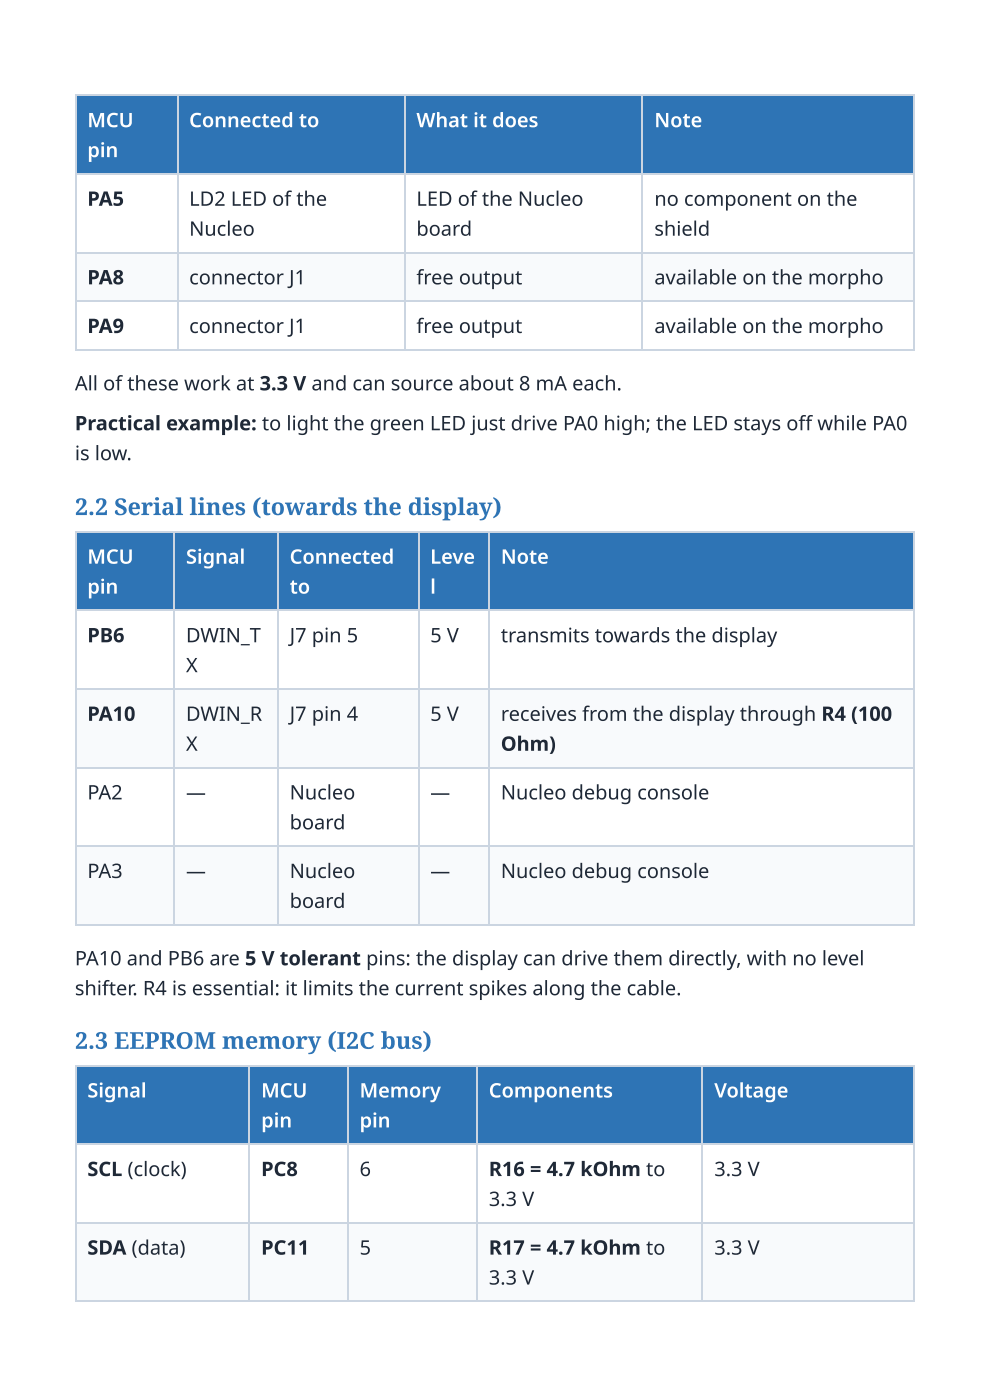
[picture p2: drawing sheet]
<svg xmlns="http://www.w3.org/2000/svg" width="210mm" height="297mm" viewBox="0 0 210 297" stroke-linecap="round" stroke-linejoin="round" font-family="sans-serif">
<defs><g id="words">
<g font-size="4.9" fill="#2e74b5">
<text x="15.9" y="109.3">2.2 Serial lines (towards the display)</text>
<text x="15.9" y="222.5">2.3 EEPROM memory (I2C bus)</text>
</g>
<g font-size="4.2" fill="#fff">
<text x="18.5" y="27">MCU</text>
<text x="40.1" y="27">Connected to</text>
<text x="88.3" y="27">What it does</text>
<text x="138.7" y="27">Note</text>
<text x="18.5" y="33.3">pin</text>
<text x="18.5" y="119.6">MCU</text>
<text x="39.4" y="119.6">Signal</text>
<text x="61.4" y="119.6">Connected</text>
<text x="91.2" y="119.6">Leve</text>
<text x="106.2" y="119.6">Note</text>
<text x="18.5" y="125.9">pin</text>
<text x="61.4" y="125.9">to</text>
<text x="91.2" y="125.9">l</text>
<text x="18.5" y="232.8">Signal</text>
<text x="55.4" y="232.8">MCU</text>
<text x="76.2" y="232.8">Memory</text>
<text x="103.6" y="232.8">Components</text>
<text x="151.4" y="232.8">Voltage</text>
<text x="55.4" y="239.2">pin</text>
<text x="76.2" y="239.2">pin</text>
</g>
<g font-size="4.2" fill="#1f2937">
<text x="18.5" y="43.7">PA5</text>
<text x="40.1" y="43.7">LD2 LED of the</text>
<text x="88.3" y="43.7">LED of the Nucleo</text>
<text x="138.7" y="43.7">no component on the</text>
<text x="40.1" y="50">Nucleo</text>
<text x="88.3" y="50">board</text>
<text x="138.7" y="50">shield</text>
<text x="18.5" y="60.3">PA8</text>
<text x="40.1" y="60.3">connector J1</text>
<text x="88.3" y="60.3">free output</text>
<text x="138.7" y="60.3">available on the morpho</text>
<text x="18.5" y="70.6">PA9</text>
<text x="40.1" y="70.6">connector J1</text>
<text x="88.3" y="70.6">free output</text>
<text x="138.7" y="70.6">available on the morpho</text>
<text x="15.9" y="82.8">All of these work at 3.3 V and can source about 8 mA each.</text>
<text x="15.9" y="91.3">Practical example: to light the green LED just drive PA0 high; the LED stays off while PA0</text>
<text x="15.9" y="97.6">i</text>
<text x="17" y="97.6">s low.</text>
<text x="18.5" y="136.3">PB6</text>
<text x="39.4" y="136.3">DWIN_T</text>
<text x="61.4" y="136.3">J7 pin 5</text>
<text x="91.2" y="136.3">5 V</text>
<text x="106.2" y="136.3">transmits towards the display</text>
<text x="39.4" y="142.6">X</text>
<text x="18.5" y="152.9">PA10</text>
<text x="39.4" y="152.9">DWIN_R</text>
<text x="61.4" y="152.9">J7 pin 4</text>
<text x="91.2" y="152.9">5 V</text>
<text x="106.2" y="152.9">receives from the display through R4 (100</text>
<text x="39.4" y="159.3">X</text>
<text x="106.2" y="159.3">Ohm)</text>
<text x="18.5" y="169.6">PA2</text>
<text x="39.4" y="169.6">—</text>
<text x="61.4" y="169.6">Nucleo</text>
<text x="91.2" y="169.6">—</text>
<text x="106.2" y="169.6">Nucleo debug console</text>
<text x="61.4" y="175.9">board</text>
<text x="18.5" y="186.3">PA3</text>
<text x="39.4" y="186.3">—</text>
<text x="61.4" y="186.3">Nucleo</text>
<text x="91.2" y="186.3">—</text>
<text x="106.2" y="186.3">Nucleo debug console</text>
<text x="61.4" y="192.6">board</text>
<text x="15.9" y="204.8">PA10 and PB6 are 5 V tolerant pins: the display can drive them directly, with no level</text>
<text x="15.9" y="211.1">shifter. R4 is essential: it limits the current spikes along the cable.</text>
<text x="18.5" y="249.5">SCL (clock)</text>
<text x="55.4" y="249.5">PC8</text>
<text x="76.2" y="249.5">6</text>
<text x="103.6" y="249.5">R16 = 4.7 kOhm to</text>
<text x="151.4" y="249.5">3.3 V</text>
<text x="103.6" y="255.9">3.3 V</text>
<text x="18.5" y="266.2">SDA (data)</text>
<text x="55.4" y="266.2">PC11</text>
<text x="76.2" y="266.2">5</text>
<text x="103.6" y="266.2">R17 = 4.7 kOhm to</text>
<text x="151.4" y="266.2">3.3 V</text>
<text x="103.6" y="272.5">3.3 V</text>
</g>
</g></defs>
<g fill="#2e74b5">
<path d="M16.1 20.4h21.5v16.6h-21.5z"/>
<path d="M37.6 20.4h48.1v16.6h-48.1z"/>
<path d="M85.7 20.4h50.6v16.6h-50.6z"/>
<path d="M136.3 20.4h57.6v16.6h-57.6z"/>
</g>
<g fill="#fff">
<path d="M16.1 37h21.5v16.7h-21.5z"/>
<path d="M37.6 37h48.1v16.7h-48.1z"/>
<path d="M85.7 37h50.6v16.7h-50.6z"/>
<path d="M136.3 37h57.6v16.7h-57.6z"/>
</g>
<g fill="#f8fafc">
<path d="M16.1 53.7h21.5v10.3h-21.5z"/>
<path d="M37.6 53.7h48.1v10.3h-48.1z"/>
<path d="M85.7 53.7h50.6v10.3h-50.6z"/>
<path d="M136.3 53.7h57.6v10.3h-57.6z"/>
</g>
<g fill="#fff">
<path d="M16.1 64h21.5v10.3h-21.5z"/>
<path d="M37.6 64h48.1v10.3h-48.1z"/>
<path d="M85.7 64h50.6v10.3h-50.6z"/>
<path d="M136.3 64h57.6v10.3h-57.6z"/>
</g>
<path d="M15.9 20.2h178M15.9 36.9h178M16 20.1v54.2M37.7 20.1v54.2M85.9 20.1v54.2M136.1 20.1v54.2M15.9 53.6h178M15.9 63.9h178M15.9 74.2h178" fill="none" stroke="#cbd5e1" stroke-width=".26"/>
<path d="M193.8 20.1v54.2" fill="none" stroke="#cbd5e1" stroke-width=".25"/>
<g fill="#2e74b5">
<path d="M16.1 112.7h20.9v16.7h-20.9z"/>
<path d="M37 112.7h22v16.7h-22z"/>
<path d="M59 112.7h29.6v16.7h-29.6z"/>
<path d="M88.6 112.7h15.1v16.7h-15.1z"/>
<path d="M103.7 112.7h90.2v16.7h-90.2z"/>
</g>
<g fill="#fff">
<path d="M16.1 129.4h20.9v16.7h-20.9z"/>
<path d="M37 129.4h22v16.7h-22z"/>
<path d="M59 129.4h29.6v16.7h-29.6z"/>
<path d="M88.6 129.4h15.1v16.7h-15.1z"/>
<path d="M103.7 129.4h90.2v16.7h-90.2z"/>
</g>
<g fill="#f8fafc">
<path d="M16.1 146.1h20.9v16.6h-20.9z"/>
<path d="M37 146.1h22v16.6h-22z"/>
<path d="M59 146.1h29.6v16.6h-29.6z"/>
<path d="M88.6 146.1h15.1v16.6h-15.1z"/>
<path d="M103.7 146.1h90.2v16.6h-90.2z"/>
</g>
<g fill="#fff">
<path d="M16.1 162.7h20.9v16.7h-20.9z"/>
<path d="M37 162.7h22v16.7h-22z"/>
<path d="M59 162.7h29.6v16.7h-29.6z"/>
<path d="M88.6 162.7h15.1v16.7h-15.1z"/>
<path d="M103.7 162.7h90.2v16.7h-90.2z"/>
</g>
<g fill="#f8fafc">
<path d="M16.1 179.4h20.9v16.7h-20.9z"/>
<path d="M37 179.4h22v16.7h-22z"/>
<path d="M59 179.4h29.6v16.7h-29.6z"/>
<path d="M88.6 179.4h15.1v16.7h-15.1z"/>
<path d="M103.7 179.4h90.2v16.7h-90.2z"/>
</g>
<path d="M15.9 112.8h178M16 112.7v83.6M36.9 112.7v83.6M58.9 112.7v83.6M88.8 112.7v83.6M103.6 112.7v83.6M15.9 129.5h178M15.9 146.2h178M15.9 162.9h178M15.9 179.5h178M15.9 196.2h178" fill="none" stroke="#cbd5e1" stroke-width=".26"/>
<path d="M193.8 112.7v83.6" fill="none" stroke="#cbd5e1" stroke-width=".25"/>
<g fill="#2e74b5">
<path d="M16.1 226.2h36.8v16.7h-36.8z"/>
<path d="M52.9 226.2h20.9v16.7h-20.9z"/>
<path d="M73.8 226.2h27.3v16.7h-27.3z"/>
<path d="M101.1 226.2h47.9v16.7h-47.9z"/>
<path d="M149 226.2h44.9v16.7h-44.9z"/>
</g>
<g fill="#fff">
<path d="M16.1 242.9h36.8v16.7h-36.8z"/>
<path d="M52.9 242.9h20.9v16.7h-20.9z"/>
<path d="M73.8 242.9h27.3v16.7h-27.3z"/>
<path d="M101.1 242.9h47.9v16.7h-47.9z"/>
<path d="M149 242.9h44.9v16.7h-44.9z"/>
</g>
<g fill="#f8fafc">
<path d="M16.1 259.6h36.8v16.6h-36.8z"/>
<path d="M52.9 259.6h20.9v16.6h-20.9z"/>
<path d="M73.8 259.6h27.3v16.6h-27.3z"/>
<path d="M101.1 259.6h47.9v16.6h-47.9z"/>
<path d="M149 259.6h44.9v16.6h-44.9z"/>
</g>
<path d="M15.9 226.1h178M16 226v50.2M52.8 226v50.2M73.7 226v50.2M101.2 226v50.2M148.8 226v50.2M15.9 242.8h178M15.9 259.4h178M15.9 276.1h178" fill="none" stroke="#cbd5e1" stroke-width=".26"/>
<path d="M193.8 226v50.2" fill="none" stroke="#cbd5e1" stroke-width=".25"/>
<use href="#words"/>
</svg>
